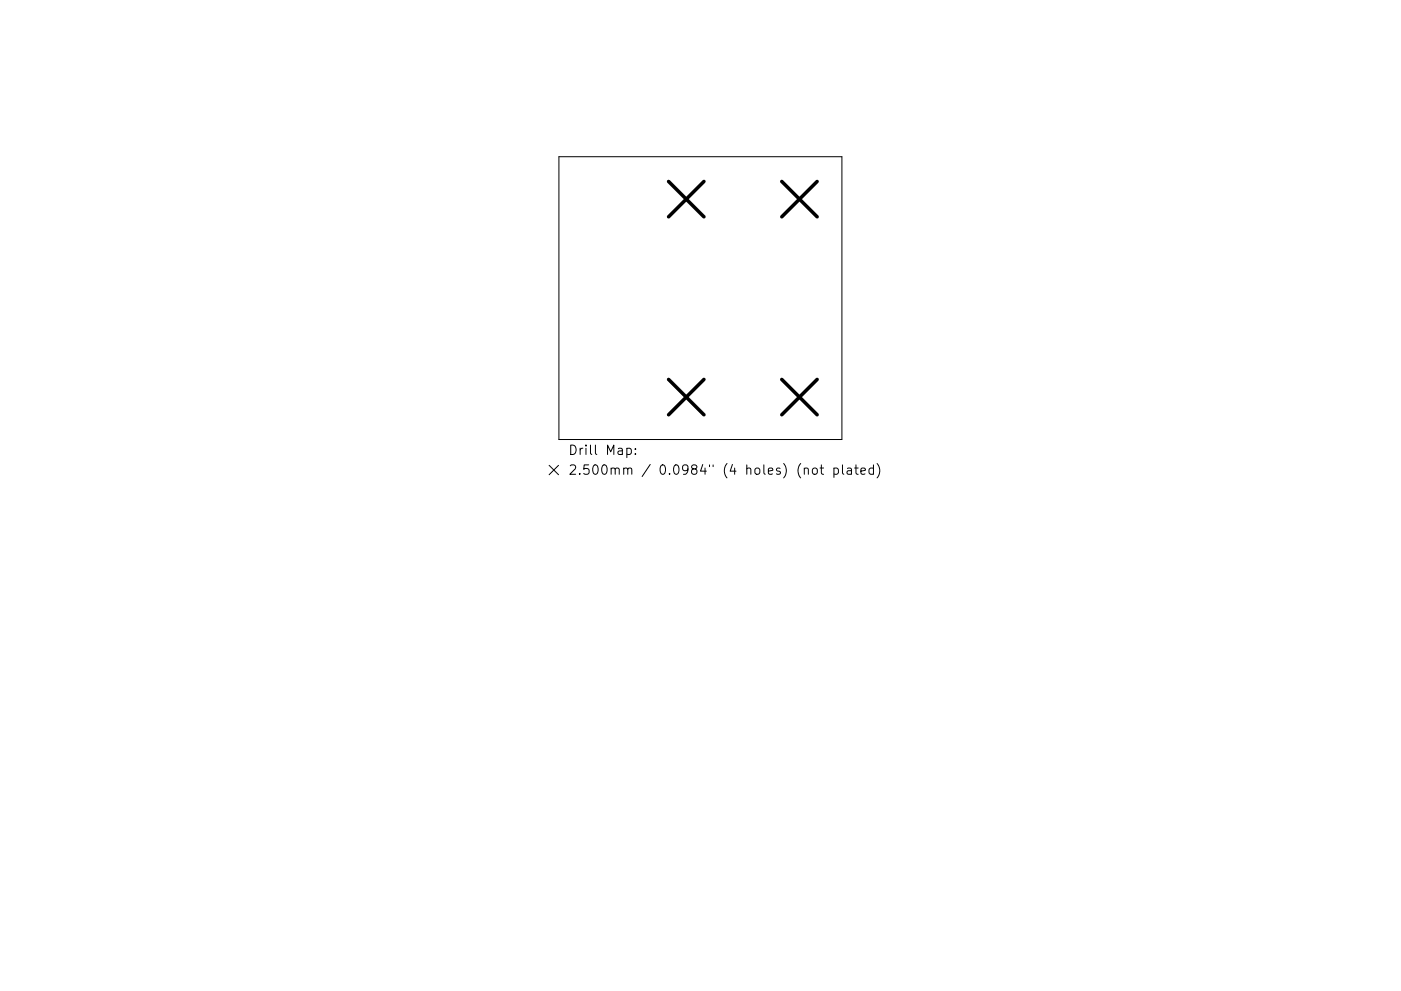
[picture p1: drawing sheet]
<svg xmlns="http://www.w3.org/2000/svg" width="297mm" height="210mm" viewBox="0 0 297 210" stroke-linecap="round" stroke-linejoin="round" font-family="sans-serif">
<defs><g id="words">
<g font-size="2.8">
<text x="120.4" y="96.5">Drill Map:</text>
<text x="120.4" y="100.7">2.500mm / 0.0984&quot; (4 holes) (not plated)</text>
</g>
</g></defs>
<g fill="none" stroke="#000" stroke-width=".21">
<path d="M118.5 33.3h60v60h-60zM116.4 98.7l2 2M118.4 98.7l-2 2M132.9 95.2l.6-.1 .4 .4v.5l-.2 .3h-.8M134.7 96.2v.2M134.7 95.2v.2M170.5 99.5a.5 .5 0 0 1 .9 .1v1M172.3 99.5l.1-.1a.54 .54 0 0 1 .9 .3l-.1 .7-.6 .2-.4-.4zM173.9 99.3h.7M174.1 98.6v1.7l.1 .2 .4 .1M176.8 99.4l.6-.1 .4 .4v.5l-.2 .3h-.8M176.8 99.3v2"/>
<path d="M178.6 98.6v1.7l.3 .3M179.7 99.4h.7l.1 1.2M180.5 99.8l-.6 .1a.39 .39 0 0 0-.3 .3 .39 .39 0 0 0 .3 .4l.6-.1M181.2 99.3h.8M181.5 98.6v1.7l.1 .2 .4 .1M182.5 100l1-.2-.1-.4-.6-.1-.3 .3 .1 .9h.8M185.2 99.4l-.6-.1-.4 .4v.5l.2 .3h.8M185.2 98.6v2M186 98.3a2.29 2.29 0 0 1 0 3.1"/>
</g>
<path d="M141.8 38.5l7.5 7.5M149.3 38.5l-7.5 7.5M165.8 38.5l7.5 7.5M173.3 38.5l-7.5 7.5M141.8 80.5l7.5 7.5M149.3 80.5l-7.5 7.5M165.8 80.5l7.5 7.5M173.3 80.5l-7.5 7.5" fill="none" stroke="#000" stroke-width=".75"/>
<use href="#words"/>
</svg>
